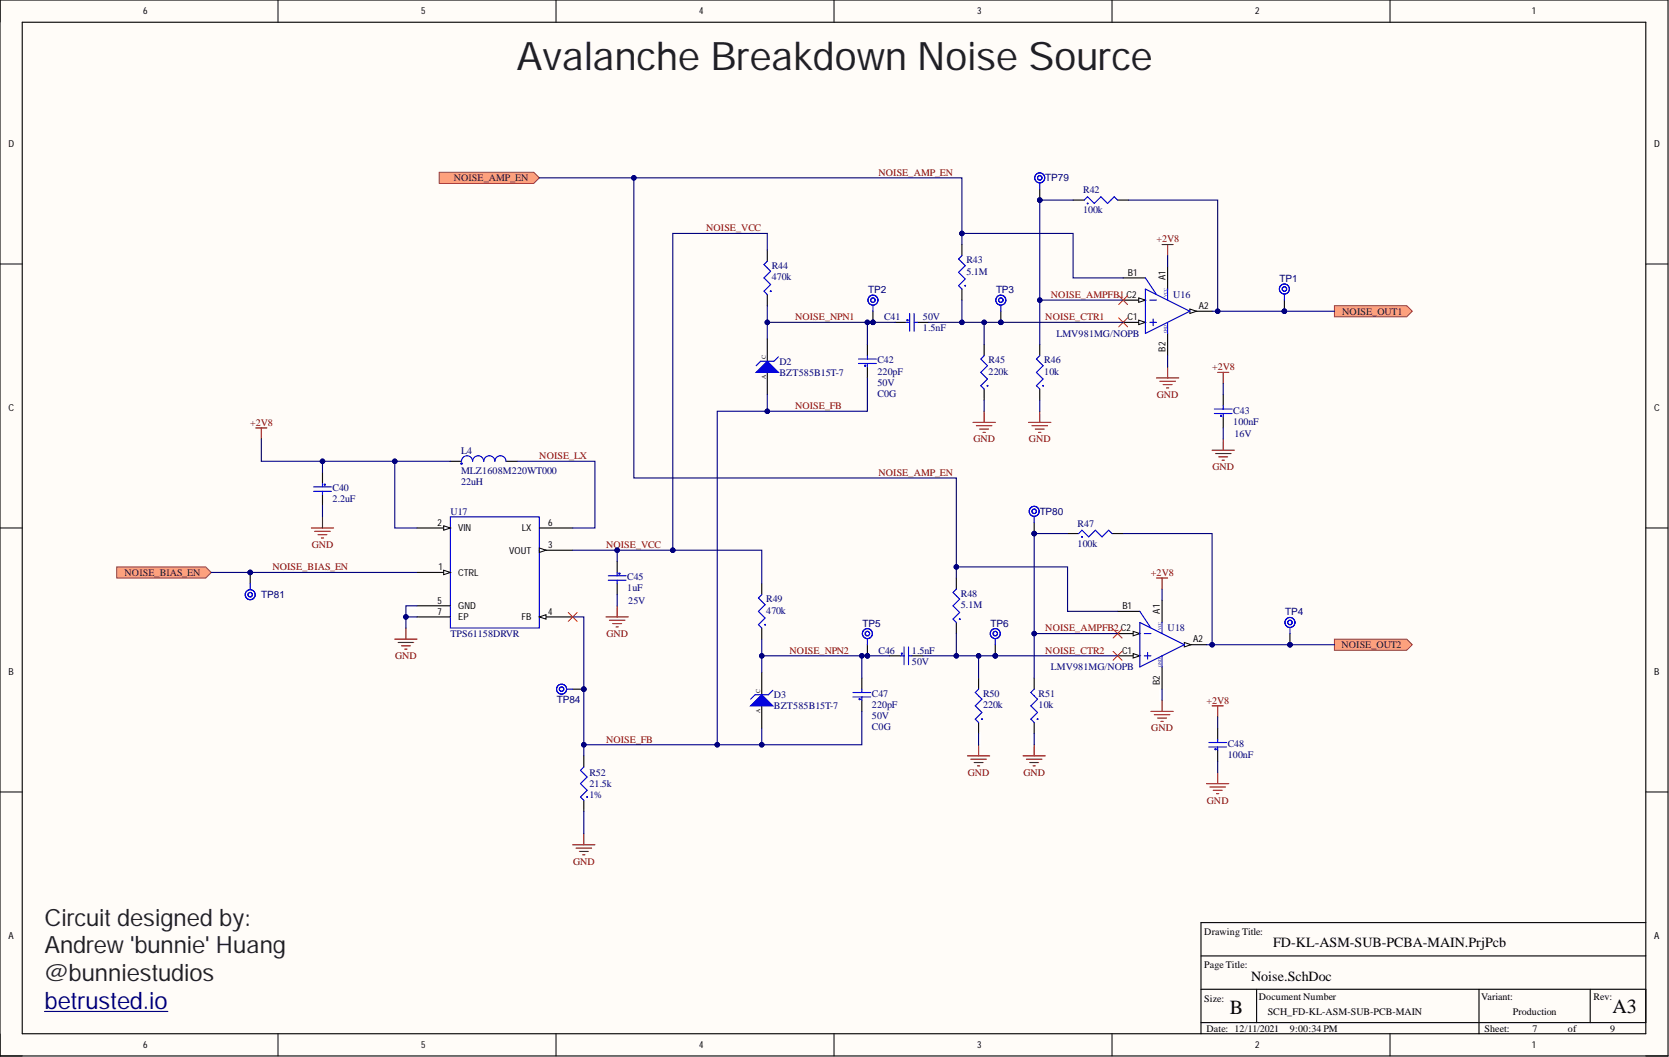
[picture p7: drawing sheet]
<svg xmlns="http://www.w3.org/2000/svg" width="381mm" height="241mm" viewBox="0 0 381 241" stroke-linecap="round" stroke-linejoin="round" font-family="sans-serif">
<defs><g id="words">
<text font-size="9" fill="#1f1f26" x="117.9" y="15.9">Avalanche Breakdown Noise Source</text>
<g font-size="5.4" fill="#1f1f26">
<text x="10.2" y="211.3">Circuit designed by:</text>
<text x="10.2" y="217.6">Andrew 'bunnie' Huang</text>
<text x="10.2" y="224">@bunniestudios</text>
</g>
<text font-size="5.4" fill="#000080" x="10.2" y="230.3">betrusted.io</text>
<g font-size="4.6">
<text x="280.8" y="231.4">B</text>
<text x="368.1" y="231.2">A3</text>
</g>
<g font-size="3.2">
<text x="290.7" y="216.3">FD-KL-ASM-SUB-PCBA-MAIN.PrjPcb</text>
<text x="285.6" y="223.9">Noise.SchDoc</text>
</g>
<g font-size="2.3" fill="#1f1f26">
<text x="103.6" y="41.4">NOISE_AMP_EN</text>
<text x="306.4" y="71.8">NOISE_OUT1</text>
<text x="28.4" y="131.4">NOISE_BIAS_EN</text>
<text x="306.2" y="147.9">NOISE_OUT2</text>
</g>
<g font-size="2.3" fill="#800000">
<text x="200.5" y="40.1">NOISE_AMP_EN</text>
<text x="264" y="55.3">+2V8</text>
<text x="276.7" y="84.5">+2V8</text>
<text x="264.1" y="90.8">GND</text>
<text x="57.1" y="97.2">+2V8</text>
<text x="222.2" y="101">GND</text>
<text x="234.9" y="101">GND</text>
<text x="276.8" y="107.3">GND</text>
<text x="200.5" y="108.6">NOISE_AMP_EN</text>
<text x="71.2" y="125.1">GND</text>
<text x="62.2" y="130.2">NOISE_BIAS_EN</text>
<text x="262.7" y="131.4">+2V8</text>
<text x="138.4" y="145.4">GND</text>
<text x="90.2" y="150.5">GND</text>
<text x="275.4" y="160.6">+2V8</text>
<text x="262.8" y="167">GND</text>
<text x="220.9" y="177.1">GND</text>
<text x="233.6" y="177.1">GND</text>
<text x="275.5" y="183.5">GND</text>
<text x="130.8" y="197.4">GND</text>
</g>
<g font-size="2.3" fill="#000080">
<text x="238.6" y="41.4">TP79</text>
<text x="247.3" y="44.2">R42</text>
<text x="247.3" y="48.7">100k</text>
<text x="176.2" y="63.9">470k</text>
<text x="176.2" y="61.4">R44</text>
<text x="220.6" y="62.7">5.1M</text>
<text x="220.6" y="60.1">R43</text>
<text x="292.1" y="64.4">TP1</text>
<text x="198.2" y="66.9">TP2</text>
<text x="227.4" y="66.9">TP3</text>
<text x="267.8" y="68">U16</text>
<text x="201.8" y="73.1">C41</text>
<text x="210.7" y="75.6">1.5nF</text>
<text x="210.7" y="73.1">50V</text>
<text x="241.2" y="76.9">LMV981MG/NOPB</text>
<text x="178" y="83.2">D2</text>
<text x="200.3" y="83">C42</text>
<text x="225.7" y="83">R45</text>
<text x="238.4" y="83">R46</text>
<text x="178" y="85.8">BZT585B15T-7</text>
<text x="200.3" y="85.5">220pF</text>
<text x="200.3" y="88.1">50V</text>
<text x="225.7" y="85.5">220k</text>
<text x="238.4" y="85.5">10k</text>
<text x="200.3" y="90.6">C0G</text>
<text x="281.5" y="94.4">C43</text>
<text x="281.5" y="96.9">100nF</text>
<text x="281.8" y="99.7">16V</text>
<text x="105.3" y="103.5">L4</text>
<text x="75.9" y="112.2">C40</text>
<text x="105.3" y="110.6">22uH</text>
<text x="105.3" y="108.1">MLZ1608M220WT000</text>
<text x="75.9" y="114.7">2.2uF</text>
<text x="102.8" y="117.5">U17</text>
<text x="237.4" y="117.5">TP80</text>
<text x="246" y="124.8">100k</text>
<text x="246" y="120.3">R47</text>
<text x="59.7" y="136.5">TP81</text>
<text x="143.2" y="135">1uF</text>
<text x="143.2" y="132.5">C45</text>
<text x="143.4" y="137.8">25V</text>
<text x="174.9" y="137.5">R49</text>
<text x="219.3" y="136.3">R48</text>
<text x="174.9" y="140.1">470k</text>
<text x="196.9" y="143">TP5</text>
<text x="219.3" y="138.8">5.1M</text>
<text x="226.1" y="143">TP6</text>
<text x="293.4" y="140.5">TP4</text>
<text x="102.8" y="145.4">TPS61158DRVR</text>
<text x="200.5" y="149.2">C46</text>
<text x="208.2" y="149.2">1.5nF</text>
<text x="266.5" y="144.1">U18</text>
<text x="208.2" y="151.7">50V</text>
<text x="239.9" y="153">LMV981MG/NOPB</text>
<text x="127.1" y="160.5">TP84</text>
<text x="176.7" y="159.4">D3</text>
<text x="176.7" y="161.9">BZT585B15T-7</text>
<text x="199" y="161.6">220pF</text>
<text x="199" y="159.1">C47</text>
<text x="224.4" y="161.6">220k</text>
<text x="224.4" y="159.1">R50</text>
<text x="237.1" y="161.6">10k</text>
<text x="237.1" y="159.1">R51</text>
<text x="199" y="164.2">50V</text>
<text x="199" y="166.7">C0G</text>
<text x="280.3" y="173.1">100nF</text>
<text x="280.3" y="170.5">C48</text>
<text x="134.5" y="179.7">21.5k</text>
<text x="134.5" y="177.1">R52</text>
<text x="134.5" y="182.2">1%</text>
</g>
<g font-size="2.3" fill="#980000">
<text x="161.2" y="52.8">NOISE_VCC</text>
<text x="239.9" y="68">NOISE_AMPFB1 C2</text>
<text x="181.5" y="73.1">NOISE_NPN1</text>
<text x="238.6" y="73.1">NOISE_CTR1</text>
<text x="181.5" y="93.4">NOISE_FB</text>
<text x="123.1" y="104.8">NOISE_LX</text>
<text x="138.4" y="125.1">NOISE_VCC</text>
<text x="180.2" y="149.2">NOISE_NPN2</text>
<text x="238.6" y="149.2">NOISE_CTR2</text>
<text x="238.6" y="144.1">NOISE_AMPFB2 C2</text>
<text x="138.4" y="169.5">NOISE_FB</text>
</g>
<g font-size="2.3">
<text x="274.9" y="213.4">Drawing Title:</text>
<text x="274.9" y="221">Page Title:</text>
<text x="274.9" y="228.6">Size:</text>
<text x="287.4" y="228.4">Document Number</text>
<text x="289.4" y="231.7">SCH_FD-KL-ASM-SUB-PCB-MAIN</text>
<text x="338.1" y="228.4">Variant:</text>
<text x="345.3" y="231.7">Production</text>
<text x="363.8" y="228.4">Rev:</text>
<text x="275.4" y="235.5">Date: 12/11/2021</text>
<text x="294.5" y="235.5">9:00:34 PM</text>
<text x="338.9" y="235.5">Sheet:</text>
<text x="349.8" y="235.5">7</text>
<text x="357.9" y="235.5">of</text>
<text x="367.6" y="235.5">9</text>
</g>
<g font-size="2.2">
<text x="32.7" y="3.3">6</text>
<text x="96.1" y="3.3">5</text>
<text x="159.6" y="3.3">4</text>
<text x="223.1" y="3.3">3</text>
<text x="286.5" y="3.3">2</text>
<text x="349.7" y="3.3">1</text>
<text x="1.9" y="33.5">D</text>
<text x="377.6" y="33.5">D</text>
<text x="257.5" y="62.9">B1</text>
<text x="266" y="63.9" transform="rotate(-90 266 63.9)">A1</text>
<text x="273.7" y="70.5">A2</text>
<text x="257.4" y="73.1">C1</text>
<text x="266" y="80.3" transform="rotate(-90 266 80.3)">B2</text>
<text x="1.9" y="93.7">C</text>
<text x="377.6" y="93.7">C</text>
<text x="99.8" y="120">2</text>
<text x="104.6" y="121.3">VIN</text>
<text x="119.1" y="121.3">LX</text>
<text x="125.1" y="125.1">3</text>
<text x="125.1" y="120">6</text>
<text x="100.1" y="130.2">1</text>
<text x="104.6" y="131.4">CTRL</text>
<text x="116.3" y="126.4">VOUT</text>
<text x="99.8" y="137.8">5</text>
<text x="99.8" y="140.3">7</text>
<text x="104.6" y="139.1">GND</text>
<text x="104.6" y="141.6">EP</text>
<text x="119.1" y="141.6">FB</text>
<text x="125.1" y="140.3">4</text>
<text x="256.2" y="139.1">B1</text>
<text x="264.8" y="140.1" transform="rotate(-90 264.8 140.1)">A1</text>
<text x="256.1" y="149.2">C1</text>
<text x="272.4" y="146.7">A2</text>
<text x="1.9" y="154">B</text>
<text x="377.6" y="154">B</text>
<text x="264.8" y="156.4" transform="rotate(-90 264.8 156.4)">B2</text>
<text x="1.9" y="214.3">A</text>
<text x="377.6" y="214.3">A</text>
<text x="32.7" y="239.3">6</text>
<text x="96.1" y="239.3">5</text>
<text x="159.6" y="239.3">4</text>
<text x="223.1" y="239.3">3</text>
<text x="286.5" y="239.3">2</text>
<text x="349.7" y="239.3">1</text>
</g>
<g font-size="1.4">
<text x="174.8" y="82" transform="rotate(-90 174.8 82)">C</text>
<text x="174.8" y="86.5" transform="rotate(-90 174.8 86.5)">A</text>
<text x="173.6" y="158.1" transform="rotate(-90 173.6 158.1)">C</text>
<text x="173.6" y="162.7" transform="rotate(-90 173.6 162.7)">A</text>
</g>
<g font-size=".9" fill="#00f">
<text x="266.4" y="67.8" transform="rotate(-90 266.4 67.8)">VCC</text>
<text x="266.4" y="76.1" transform="rotate(-90 266.4 76.1)">GND</text>
<text x="265.1" y="143.9" transform="rotate(-90 265.1 143.9)">VCC</text>
<text x="265.1" y="152.3" transform="rotate(-90 265.1 152.3)">GND</text>
</g>
</g></defs>
<g fill="#fffcf8">
<path d="M0 0h380.8v241.1h-380.8z" fill-rule="evenodd"/>
<path d="M5.1 5.1h370.6v230.9h-370.6z" fill-rule="evenodd"/>
</g>
<g fill="none" stroke="#000" stroke-width=".23">
<path d="M0 0v5.1M63.5 0v5.1M126.9 0v5.1M190.4 0v5.1M253.9 0v5.1M317.3 0v5.1M0 60.3h5.1M375.7 60.3h5.1M0 120.5h5.1M375.7 120.5h5.1M0 180.8h5.1M375.7 180.8h5.1"/>
<path d="M0 236v5.1h5.1M63.5 236v5.1M126.9 236v5.1M190.4 236v5.1M253.9 236v5.1M317.3 236v5.1M375.7 241.1h5.1"/>
</g>
<g fill="none" stroke="#fff" stroke-width="1.3">
<path d="M224.7 91.4v2.5M237.4 91.4v2.5M266.5 81.2v2.5M279.2 97.7v2.5M73.6 115.5v2.5M95.2 138.3h-2.5v5.1M140.9 135.8v2.5M92.7 140.8h2.5M265.3 157.3v2.6M223.4 167.5v2.5M236.1 167.5v2.5M278 173.8v2.6"/>
<path d="M133.3 185.2v5.1"/>
</g>
<path d="M0 0h380.8v241.1h-380.8zM5.1 5.1h370.6v230.9h-370.6zM274.2 218.2h101.5M375.7 210.6h-101.5v25.4M274.2 233.5h101.5M274.2 225.8h101.5M286.9 225.8v7.7M337.6 225.8v10.2M363 225.8v7.7" fill="none" stroke="#000" stroke-width=".25"/>
<path d="M90.1 145.9h5.1M90.9 146.7h3.5M91.6 147.4h2.1M92.4 148.2h.5M92.7 143.4v2.5" fill="none" stroke="#800000" stroke-width=".25"/>
<path d="M26.7 129.4h20.3l1.2 1.3-1.2 1.3h-20.3z" fill-rule="evenodd" fill="#ffa07a"/>
<path d="M26.7 129.4h20.3l1.2 1.3-1.2 1.3h-20.3z" fill="none" stroke="#8b3f38" stroke-width=".23"/>
<path d="M58.4 97.7h2.5M59.7 97.7v2.5M73.6 118v2.5M71.1 120.5h5.1M71.8 121.3h3.6M72.6 122.1h2M73.4 122.8h.5" fill="none" stroke="#800000" stroke-width=".25"/>
<path d="M102.8 118h20.3v25.4h-20.3z" fill="none" stroke="#00f" stroke-width=".25"/>
<path d="M95.2 130.7h7.6" fill="none" stroke="#000" stroke-width=".25"/>
<path d="M101.3 130.2l1.5 .5-1.5 .5z" fill="#f8fcff"/>
<path d="M101.3 130.2l1.5 .5-1.5 .5z" fill="none" stroke="#000" stroke-width=".23"/>
<path d="M95.2 120.5h7.6" fill="none" stroke="#000" stroke-width=".25"/>
<path d="M101.3 120l1.5 .5-1.5 .5z" fill="#f8fcff"/>
<path d="M101.3 120l1.5 .5-1.5 .5z" fill="none" stroke="#000" stroke-width=".23"/>
<path d="M123.1 125.6h7.6" fill="none" stroke="#000" stroke-width=".25"/>
<path d="M123.1 125.1l1.5 .5-1.5 .5z" fill="#f8fcff"/>
<path d="M123.1 125.1l1.5 .5-1.5 .5z" fill="none" stroke="#000" stroke-width=".23"/>
<path d="M123.1 140.8h7.6" fill="none" stroke="#000" stroke-width=".25"/>
<path d="M123.1 140.8l1.5-.5v1z" fill="#f8fcff"/>
<path d="M123.1 140.8l1.5-.5v1z" fill="none" stroke="#000" stroke-width=".23"/>
<g fill="none" stroke="#000" stroke-width=".25">
<path d="M102.8 105.3h2.5M115.5 105.3h2.5M95.2 138.3h7.6M123.1 120.5h7.6M140.9 128.1v2.6M140.9 133.2v2.6M173.9 133.2v2.6M95.2 140.8h7.6M173.9 143.4v2.5M173.9 153.5v5.1M196.7 154.8v2.5M196.7 159.9v2.5"/>
<path d="M203.1 149.7h2.5M208.2 149.7h2.5M223.4 154.8v2.5M133.3 172.6v2.5M173.9 161.1v5.1M223.4 164.9v2.6M133.3 182.7v2.5"/>
</g>
<g fill="none" stroke="#00f" stroke-width=".25">
<path d="M105.3 105.3a1.27 1.27 0 0 1 1.3-1.3 1.27 1.27 0 0 1 1.3 1.3 1.27 1.27 0 0 1 1.3-1.3 1.27 1.27 0 0 1 1.2 1.3 1.27 1.27 0 0 1 1.3-1.3 1.27 1.27 0 0 1 1.3 1.3 1.27 1.27 0 0 1 1.2-1.3 1.27 1.27 0 0 1 1.3 1.3M138.9 132.5h4M138.9 131.4h4M140.9 130.7v.7M140.9 132.5v.7M173.9 135.8l-.8 .7 1.6 1.5-1.6 1.6 1.6 1.5-1.6 1.5 .8 .8M174.6 142.6l.1 .1zM194.7 158.1h4.1M194.7 159.1h4.1M196.2 159.5l.1 .2zM196.7 157.3v.8M196.7 159.1v.8"/>
<path d="M205.6 149.7h.8M205.8 149.1l.2 .2zM206.4 147.7v4M207.4 147.7v4M207.4 149.7h.8M223.4 157.3l-.8 .8 1.6 1.5-1.6 1.5 1.6 1.6-1.6 1.5 .8 .7M133.3 175.1l-.8 .8 1.5 1.5-1.5 1.5 1.5 1.5-1.5 1.5 .8 .8M224.1 164.1l.1 .1zM134 181.9l.1 .1z"/>
<circle cx="105.4" cy="105.8" r=".11"/>
<circle cx="141.4" cy="130.9" r=".1"/>
</g>
<g fill="none" stroke="#800000" stroke-width=".25">
<path d="M140.9 138.3v2.5M138.4 140.8h5M139.1 141.6h3.6M139.9 142.4h2M140.6 143.1h.5M220.9 172.6h5M221.6 173.3h3.6M222.4 174.1h2M223.1 174.8h.5M223.4 170v2.6M130.7 192.9h5.1M131.5 193.6h3.5"/>
<path d="M132.3 194.4h2M133 195.1h.5M133.3 190.3v2.6"/>
</g>
<path d="M171.4 161.1l2.5-2.5 2.5 2.5z" fill="#00f"/>
<path d="M176.4 157.6l-1 1h-3l-1 1M171.4 161.1l2.5-2.5 2.5 2.5z" fill="none" stroke="#00f" stroke-width=".25"/>
<path d="M255.1 149.7h5.1M265.3 152.3v5" fill="none" stroke="#000" stroke-width=".25"/>
<path d="M258.7 149.2l1.5 .5-1.5 .5z" fill="#f8fcff"/>
<path d="M258.7 149.2l1.5 .5-1.5 .5z" fill="none" stroke="#000" stroke-width=".23"/>
<path d="M255.1 144.6h5.1" fill="none" stroke="#000" stroke-width=".25"/>
<path d="M258.7 144.1l1.5 .5-1.5 .5z" fill="#f8fcff"/>
<path d="M258.7 144.1l1.5 .5-1.5 .5z" fill="none" stroke="#000" stroke-width=".23"/>
<path d="M265.3 137v5.1M270.4 147.2h5" fill="none" stroke="#000" stroke-width=".25"/>
<path d="M270.4 146.7l1.5 .5-1.5 .5z" fill="#f8fcff"/>
<path d="M270.4 146.7l1.5 .5-1.5 .5z" fill="none" stroke="#000" stroke-width=".23"/>
<g fill="none" stroke="#000" stroke-width=".25">
<path d="M175.2 57.1v2.5M175.2 67.2v2.6M175.2 77.4v5.1M198 78.7v2.5M204.4 73.6h2.5M209.4 73.6h2.6M224.7 78.7v2.5M175.2 85v5.1M198 83.7v2.6M224.7 88.8v2.6M218.3 132v2.5M243.7 121.8h2.5"/>
<path d="M253.9 121.8h2.5M255.1 139.6h5.1M218.3 142.1v2.5M236.1 154.8v2.5M236.1 164.9v2.6M278 166.2v2.5M278 171.3v2.5"/>
</g>
<g fill="none" stroke="#00f" stroke-width=".25">
<path d="M175.2 59.6l-.8 .8 1.5 1.5-1.5 1.5 1.5 1.6-1.5 1.5 .8 .7M175.9 66.4l.1 .1zM206.9 73.6h.8M207.1 73l.1 .2zM207.7 71.6v4M208.7 71.6v4M208.7 73.6h.7M196 82h4M196 83h4M197.4 83.4l.2 .2zM198 81.2v.8M198 83v.7"/>
<path d="M224.7 81.2l-.8 .8 1.5 1.5-1.5 1.5 1.5 1.5-1.5 1.6 .8 .7M225.4 88l.1 .1zM218.3 134.5l-.7 .8 1.5 1.5-1.5 1.5 1.5 1.5-1.5 1.5 .7 .8M246.2 121.8l.8-.8 1.5 1.6 1.5-1.6 1.6 1.6 1.5-1.6 .8 .8M247 122.5v.1zM260.2 139.6l2.5 3.8M219 141.3l.1 .1zM236.1 157.3l-.8 .8 1.5 1.5-1.5 1.5 1.5 1.6-1.5 1.5 .8 .7M260.2 142.1l10.2 5.1-10.2 5.1zM261.2 144.6h1.5M261.2 149.7h1.5M262 149v1.5"/>
<path d="M265.3 142.1v2.5M265.3 149.7v2.6M236.8 164.1l.1 .1zM275.9 169.5h4.1M275.9 170.5h4.1M277.4 171l.1 .1zM278 168.7v.8M278 170.5v.8"/>
</g>
<g fill="none" stroke="#800000" stroke-width=".25">
<path d="M222.1 96.4h5.1M222.9 97.2h3.5M223.6 98h2.1M224.4 98.7h.5M224.7 93.9v2.5M264 132h2.5M265.3 132v2.5M265.3 159.9v2.5M233.5 172.6h5.1M234.3 173.3h3.6M235.1 174.1h2M235.8 174.8h.5"/>
<path d="M236.1 170v2.6M262.7 162.4h5.1M263.5 163.2h3.6M264.3 163.9h2M265 164.7h.5M275.4 178.9h5.1M276.2 179.7h3.5M276.7 161.1h2.5M278 161.1v2.6M278 176.4v2.5M277 180.4h2M277.7 181.2h.5"/>
</g>
<path d="M172.6 85l2.6-2.5 2.5 2.5z" fill="#00f"/>
<path d="M172.6 85l2.6-2.5 2.5 2.5zM177.7 81.5l-1 1h-3.1l-1 1" fill="none" stroke="#00f" stroke-width=".25"/>
<path d="M256.4 73.6h5.1M266.5 76.1v5.1" fill="none" stroke="#000" stroke-width=".25"/>
<path d="M259.9 73.1l1.6 .5-1.6 .5z" fill="#f8fcff"/>
<path d="M259.9 73.1l1.6 .5-1.6 .5z" fill="none" stroke="#000" stroke-width=".23"/>
<path d="M256.4 68.5h5.1" fill="none" stroke="#000" stroke-width=".25"/>
<path d="M259.9 68l1.6 .5-1.6 .5z" fill="#f8fcff"/>
<path d="M259.9 68l1.6 .5-1.6 .5z" fill="none" stroke="#000" stroke-width=".23"/>
<path d="M266.5 60.9v5.1M271.6 71.1h5.1" fill="none" stroke="#000" stroke-width=".25"/>
<path d="M271.6 70.5l1.5 .6-1.5 .5z" fill="#f8fcff"/>
<path d="M271.6 70.5l1.5 .6-1.5 .5z" fill="none" stroke="#000" stroke-width=".23"/>
<path d="M219.6 55.8v2.6M245 45.7h2.5M255.1 45.7h2.6M219.6 66v2.5M237.4 78.7v2.5M256.4 63.4h5.1M237.4 88.8v2.6M279.2 90.1v2.5M279.2 95.2v2.5" fill="none" stroke="#000" stroke-width=".25"/>
<g fill="none" stroke="#00f" stroke-width=".25">
<path d="M219.6 58.4l-.8 .7 1.5 1.5-1.5 1.6 1.5 1.5-1.5 1.5 .8 .8M247.5 45.7l.8-.8 1.5 1.5 1.5-1.5 1.5 1.5 1.6-1.5 .7 .8M248.2 46.4l.1 .1zM220.3 65.2l.1 .1zM261.5 66l10.1 5.1-10.1 5zM261.5 63.4l2.5 3.8M262.5 68.5h1.5M262.5 73.6h1.5M263.2 72.8v1.6M266.5 66v2.5M266.5 73.6v2.5M237.4 81.2l-.8 .8 1.5 1.5-1.5 1.5 1.5 1.5-1.5 1.6 .8 .7"/>
<path d="M238.1 88l.1 .1zM277.2 93.4h4.1M277.2 94.4h4.1M278.7 94.8l.1 .2zM279.2 92.6v.8M279.2 94.4v.8"/>
</g>
<g fill="none" stroke="#800000" stroke-width=".25">
<path d="M265.3 55.8h2.5M266.5 55.8v2.6M234.8 96.4h5.1M235.6 97.2h3.5M236.3 98h2.1M237.1 98.7h.5M237.4 93.9v2.5M264 86.3h5.1M264.8 87h3.5M265.5 87.8h2.1M266.3 88.6h.5M266.5 83.7v2.6"/>
<path d="M278 85h2.5M279.2 85v2.5M276.7 102.8h5.1M277.5 103.5h3.5M278.2 104.3h2.1M279 105.1h.5M279.2 100.2v2.6"/>
</g>
<path d="M100.3 39.3h21.5l1.3 1.3-1.3 1.3h-21.5z" fill-rule="evenodd" fill="#ffa07a"/>
<path d="M100.3 39.3h21.5l1.3 1.3-1.3 1.3h-21.5z" fill="none" stroke="#8b3f38" stroke-width=".23"/>
<path d="M304.6 69.8h16.5l1.3 1.3-1.3 1.2h-16.5z" fill-rule="evenodd" fill="#ffa07a"/>
<path d="M304.6 69.8h16.5l1.3 1.3-1.3 1.2h-16.5z" fill="none" stroke="#8b3f38" stroke-width=".23"/>
<path d="M304.6 145.9h16.5l1.3 1.3-1.3 1.2h-16.5z" fill-rule="evenodd" fill="#ffa07a"/>
<path d="M304.6 145.9h16.5l1.3 1.3-1.3 1.2h-16.5z" fill="none" stroke="#8b3f38" stroke-width=".23"/>
<path d="M255.4 72.6l2 2M255.4 67.5l2 2M257.4 72.6l-2 2M257.4 67.5l-2 2M129.7 139.8l2 2M131.7 139.8l-2 2M254.1 148.7l2 2M254.1 143.6l2 2.1M256.1 148.7l-2 2M256.1 143.6l-2 2.1" fill="none" stroke="#f00" stroke-width=".23"/>
<circle cx="294.5" cy="147.2" r=".51" fill="#000080"/>
<circle cx="294.5" cy="147.2" r=".51" fill="none" stroke="#000080" stroke-width=".23"/>
<path d="M294.5 144.6v2.6" fill="none" stroke="#000" stroke-width=".25"/>
<circle cx="294.5" cy="147.2" r=".51" fill="#000080"/>
<circle cx="294.5" cy="147.2" r=".51" fill="none" stroke="#000080" stroke-width=".23"/>
<g fill="none" stroke="#00f" stroke-width=".25">
<path d="M294.5 143.4v1.2"/>
<circle cx="294.5" cy="142.1" r="1.14"/>
<circle cx="294.5" cy="142.1" r=".51"/>
</g>
<circle cx="293.2" cy="71.1" r=".51" fill="#000080"/>
<circle cx="293.2" cy="71.1" r=".51" fill="none" stroke="#000080" stroke-width=".23"/>
<path d="M293.2 68.5v2.6" fill="none" stroke="#000" stroke-width=".25"/>
<circle cx="293.2" cy="71.1" r=".51" fill="#000080"/>
<circle cx="293.2" cy="71.1" r=".51" fill="none" stroke="#000080" stroke-width=".23"/>
<g fill="none" stroke="#00f" stroke-width=".25">
<path d="M293.2 67.2v1.3"/>
<circle cx="293.2" cy="66" r="1.14"/>
<circle cx="293.2" cy="66" r=".51"/>
</g>
<circle cx="227.2" cy="149.7" r=".51" fill="#000080"/>
<circle cx="227.2" cy="149.7" r=".51" fill="none" stroke="#000080" stroke-width=".23"/>
<path d="M227.2 147.2v2.5" fill="none" stroke="#000" stroke-width=".25"/>
<circle cx="227.2" cy="149.7" r=".51" fill="#000080"/>
<circle cx="227.2" cy="149.7" r=".51" fill="none" stroke="#000080" stroke-width=".23"/>
<g fill="none" stroke="#00f" stroke-width=".25">
<path d="M227.2 145.9v1.3"/>
<circle cx="227.2" cy="144.6" r="1.14"/>
<circle cx="227.2" cy="144.6" r=".51"/>
</g>
<circle cx="228.5" cy="73.6" r=".51" fill="#000080"/>
<circle cx="228.5" cy="73.6" r=".51" fill="none" stroke="#000080" stroke-width=".23"/>
<path d="M228.5 71.1v2.5" fill="none" stroke="#000" stroke-width=".25"/>
<circle cx="228.5" cy="73.6" r=".51" fill="#000080"/>
<circle cx="228.5" cy="73.6" r=".51" fill="none" stroke="#000080" stroke-width=".23"/>
<g fill="none" stroke="#00f" stroke-width=".25">
<path d="M228.5 69.8v1.3"/>
<circle cx="228.5" cy="68.5" r="1.14"/>
<circle cx="228.5" cy="68.5" r=".51"/>
</g>
<circle cx="198" cy="149.7" r=".51" fill="#000080"/>
<circle cx="198" cy="149.7" r=".51" fill="none" stroke="#000080" stroke-width=".23"/>
<path d="M198 147.2v2.5" fill="none" stroke="#000" stroke-width=".25"/>
<circle cx="198" cy="149.7" r=".51" fill="#000080"/>
<circle cx="198" cy="149.7" r=".51" fill="none" stroke="#000080" stroke-width=".23"/>
<g fill="none" stroke="#00f" stroke-width=".25">
<path d="M198 145.9v1.3"/>
<circle cx="198" cy="144.6" r="1.14"/>
<circle cx="198" cy="144.6" r=".51"/>
</g>
<circle cx="199.3" cy="73.6" r=".51" fill="#000080"/>
<circle cx="199.3" cy="73.6" r=".51" fill="none" stroke="#000080" stroke-width=".23"/>
<path d="M199.3 71.1v2.5" fill="none" stroke="#000" stroke-width=".25"/>
<circle cx="199.3" cy="73.6" r=".51" fill="#000080"/>
<circle cx="199.3" cy="73.6" r=".51" fill="none" stroke="#000080" stroke-width=".23"/>
<g fill="none" stroke="#00f" stroke-width=".25">
<path d="M199.3 69.8v1.3M71.6 112.2h4M71.6 111.1h4M73.6 110.4v.7M73.6 112.2v.7"/>
<circle cx="199.3" cy="68.5" r="1.14"/>
<circle cx="199.3" cy="68.5" r=".51"/>
<circle cx="74.1" cy="110.6" r=".1"/>
</g>
<path d="M73.6 107.8v2.6M73.6 112.9v2.6" fill="none" stroke="#000" stroke-width=".25"/>
<path d="M279.2 87.5v2.6M48.2 130.7h47M10.2 230.9h28.1" fill="none" stroke="#000080" stroke-width=".25"/>
<circle cx="57.1" cy="130.7" r=".51" fill="#000080"/>
<circle cx="57.1" cy="130.7" r=".51" fill="none" stroke="#000080" stroke-width=".23"/>
<path d="M59.7 100.2v5.1h13.9" fill="none" stroke="#000080" stroke-width=".25"/>
<circle cx="73.6" cy="105.3" r=".51" fill="#000080"/>
<circle cx="73.6" cy="105.3" r=".51" fill="none" stroke="#000080" stroke-width=".23"/>
<path d="M73.6 107.8v-2.5h16.5v15.2h5.1" fill="none" stroke="#000080" stroke-width=".25"/>
<circle cx="73.6" cy="105.3" r=".51" fill="#000080"/>
<circle cx="73.6" cy="105.3" r=".51" fill="none" stroke="#000080" stroke-width=".23"/>
<circle cx="90.1" cy="105.3" r=".51" fill="#000080"/>
<circle cx="90.1" cy="105.3" r=".51" fill="none" stroke="#000080" stroke-width=".23"/>
<path d="M90.1 105.3h12.7" fill="none" stroke="#000080" stroke-width=".25"/>
<circle cx="90.1" cy="105.3" r=".51" fill="#000080"/>
<circle cx="90.1" cy="105.3" r=".51" fill="none" stroke="#000080" stroke-width=".23"/>
<path d="M92.7 140.8h2.5" fill="none" stroke="#000080" stroke-width=".25"/>
<circle cx="92.7" cy="140.8" r=".51" fill="#000080"/>
<circle cx="92.7" cy="140.8" r=".51" fill="none" stroke="#000080" stroke-width=".23"/>
<path d="M95.2 138.3h-2.5v5.1" fill="none" stroke="#000080" stroke-width=".25"/>
<circle cx="92.7" cy="140.8" r=".51" fill="#000080"/>
<circle cx="92.7" cy="140.8" r=".51" fill="none" stroke="#000080" stroke-width=".23"/>
<path d="M118 105.3h17.8v15.2h-5.1M130.7 140.8h2.6v31.8" fill="none" stroke="#000080" stroke-width=".25"/>
<circle cx="133.3" cy="157.3" r=".51" fill="#000080"/>
<circle cx="133.3" cy="157.3" r=".51" fill="none" stroke="#000080" stroke-width=".23"/>
<circle cx="133.3" cy="170" r=".51" fill="#000080"/>
<circle cx="133.3" cy="170" r=".51" fill="none" stroke="#000080" stroke-width=".23"/>
<path d="M130.7 125.6h43.2v7.6" fill="none" stroke="#000080" stroke-width=".25"/>
<circle cx="140.9" cy="125.6" r=".51" fill="#000080"/>
<circle cx="140.9" cy="125.6" r=".51" fill="none" stroke="#000080" stroke-width=".23"/>
<circle cx="153.6" cy="125.6" r=".51" fill="#000080"/>
<circle cx="153.6" cy="125.6" r=".51" fill="none" stroke="#000080" stroke-width=".23"/>
<path d="M196.7 162.4v7.6h-63.4" fill="none" stroke="#000080" stroke-width=".25"/>
<circle cx="173.9" cy="170" r=".51" fill="#000080"/>
<circle cx="173.9" cy="170" r=".51" fill="none" stroke="#000080" stroke-width=".23"/>
<circle cx="163.7" cy="170" r=".51" fill="#000080"/>
<circle cx="163.7" cy="170" r=".51" fill="none" stroke="#000080" stroke-width=".23"/>
<circle cx="133.3" cy="170" r=".51" fill="#000080"/>
<circle cx="133.3" cy="170" r=".51" fill="none" stroke="#000080" stroke-width=".23"/>
<path d="M175.2 57.1v-3.8h-21.6v72.3" fill="none" stroke="#000080" stroke-width=".25"/>
<circle cx="153.6" cy="125.6" r=".51" fill="#000080"/>
<circle cx="153.6" cy="125.6" r=".51" fill="none" stroke="#000080" stroke-width=".23"/>
<path d="M175.2 93.9h-11.5v76.1" fill="none" stroke="#000080" stroke-width=".25"/>
<circle cx="175.2" cy="93.9" r=".51" fill="#000080"/>
<circle cx="175.2" cy="93.9" r=".51" fill="none" stroke="#000080" stroke-width=".23"/>
<circle cx="163.7" cy="170" r=".51" fill="#000080"/>
<circle cx="163.7" cy="170" r=".51" fill="none" stroke="#000080" stroke-width=".23"/>
<path d="M173.9 145.9v3.8h29.2" fill="none" stroke="#000080" stroke-width=".25"/>
<circle cx="173.9" cy="149.7" r=".51" fill="#000080"/>
<circle cx="173.9" cy="149.7" r=".51" fill="none" stroke="#000080" stroke-width=".23"/>
<circle cx="196.7" cy="149.7" r=".51" fill="#000080"/>
<circle cx="196.7" cy="149.7" r=".51" fill="none" stroke="#000080" stroke-width=".23"/>
<circle cx="198" cy="149.7" r=".51" fill="#000080"/>
<circle cx="198" cy="149.7" r=".51" fill="none" stroke="#000080" stroke-width=".23"/>
<path d="M198 86.3v7.6h-22.8v-3.8" fill="none" stroke="#000080" stroke-width=".25"/>
<circle cx="175.2" cy="93.9" r=".51" fill="#000080"/>
<circle cx="175.2" cy="93.9" r=".51" fill="none" stroke="#000080" stroke-width=".23"/>
<path d="M175.2 69.8v3.8h29.2" fill="none" stroke="#000080" stroke-width=".25"/>
<circle cx="175.2" cy="73.6" r=".51" fill="#000080"/>
<circle cx="175.2" cy="73.6" r=".51" fill="none" stroke="#000080" stroke-width=".23"/>
<circle cx="198" cy="73.6" r=".51" fill="#000080"/>
<circle cx="198" cy="73.6" r=".51" fill="none" stroke="#000080" stroke-width=".23"/>
<circle cx="199.3" cy="73.6" r=".51" fill="#000080"/>
<circle cx="199.3" cy="73.6" r=".51" fill="none" stroke="#000080" stroke-width=".23"/>
<path d="M144.7 40.6v68.5h73.6v20.3" fill="none" stroke="#000080" stroke-width=".25"/>
<circle cx="218.3" cy="129.4" r=".51" fill="#000080"/>
<circle cx="218.3" cy="129.4" r=".51" fill="none" stroke="#000080" stroke-width=".23"/>
<circle cx="144.7" cy="40.6" r=".51" fill="#000080"/>
<circle cx="144.7" cy="40.6" r=".51" fill="none" stroke="#000080" stroke-width=".23"/>
<path d="M123.1 40.6h96.5v12.7" fill="none" stroke="#000080" stroke-width=".25"/>
<circle cx="219.6" cy="53.3" r=".51" fill="#000080"/>
<circle cx="219.6" cy="53.3" r=".51" fill="none" stroke="#000080" stroke-width=".23"/>
<circle cx="144.7" cy="40.6" r=".51" fill="#000080"/>
<circle cx="144.7" cy="40.6" r=".51" fill="none" stroke="#000080" stroke-width=".23"/>
<path d="M210.7 149.7h44.4" fill="none" stroke="#000080" stroke-width=".25"/>
<circle cx="218.3" cy="149.7" r=".51" fill="#000080"/>
<circle cx="218.3" cy="149.7" r=".51" fill="none" stroke="#000080" stroke-width=".23"/>
<circle cx="223.4" cy="149.7" r=".51" fill="#000080"/>
<circle cx="223.4" cy="149.7" r=".51" fill="none" stroke="#000080" stroke-width=".23"/>
<circle cx="227.2" cy="149.7" r=".51" fill="#000080"/>
<circle cx="227.2" cy="149.7" r=".51" fill="none" stroke="#000080" stroke-width=".23"/>
<path d="M212 73.6h44.4" fill="none" stroke="#000080" stroke-width=".25"/>
<circle cx="219.6" cy="73.6" r=".51" fill="#000080"/>
<circle cx="219.6" cy="73.6" r=".51" fill="none" stroke="#000080" stroke-width=".23"/>
<circle cx="224.7" cy="73.6" r=".51" fill="#000080"/>
<circle cx="224.7" cy="73.6" r=".51" fill="none" stroke="#000080" stroke-width=".23"/>
<circle cx="228.5" cy="73.6" r=".51" fill="#000080"/>
<circle cx="228.5" cy="73.6" r=".51" fill="none" stroke="#000080" stroke-width=".23"/>
<path d="M218.3 132v-2.6h25.4v10.2h11.4" fill="none" stroke="#000080" stroke-width=".25"/>
<circle cx="218.3" cy="129.4" r=".51" fill="#000080"/>
<circle cx="218.3" cy="129.4" r=".51" fill="none" stroke="#000080" stroke-width=".23"/>
<path d="M219.6 55.8v-2.5h25.4v10.1h11.4" fill="none" stroke="#000080" stroke-width=".25"/>
<circle cx="219.6" cy="53.3" r=".51" fill="#000080"/>
<circle cx="219.6" cy="53.3" r=".51" fill="none" stroke="#000080" stroke-width=".23"/>
<path d="M255.1 144.6h-19v10.2" fill="none" stroke="#000080" stroke-width=".25"/>
<circle cx="236.1" cy="144.6" r=".51" fill="#000080"/>
<circle cx="236.1" cy="144.6" r=".51" fill="none" stroke="#000080" stroke-width=".23"/>
<path d="M243.7 121.8h-7.6v22.8" fill="none" stroke="#000080" stroke-width=".25"/>
<circle cx="236.1" cy="144.6" r=".51" fill="#000080"/>
<circle cx="236.1" cy="144.6" r=".51" fill="none" stroke="#000080" stroke-width=".23"/>
<circle cx="236.1" cy="121.8" r=".51" fill="#000080"/>
<circle cx="236.1" cy="121.8" r=".51" fill="none" stroke="#000080" stroke-width=".23"/>
<path d="M256.4 68.5h-19v10.2" fill="none" stroke="#000080" stroke-width=".25"/>
<circle cx="237.4" cy="68.5" r=".51" fill="#000080"/>
<circle cx="237.4" cy="68.5" r=".51" fill="none" stroke="#000080" stroke-width=".23"/>
<path d="M245 45.7h-7.6v22.8" fill="none" stroke="#000080" stroke-width=".25"/>
<circle cx="237.4" cy="68.5" r=".51" fill="#000080"/>
<circle cx="237.4" cy="68.5" r=".51" fill="none" stroke="#000080" stroke-width=".23"/>
<circle cx="237.4" cy="45.7" r=".51" fill="#000080"/>
<circle cx="237.4" cy="45.7" r=".51" fill="none" stroke="#000080" stroke-width=".23"/>
<path d="M256.4 121.8h20.3v25.4h27.9" fill="none" stroke="#000080" stroke-width=".25"/>
<circle cx="276.7" cy="147.2" r=".51" fill="#000080"/>
<circle cx="276.7" cy="147.2" r=".51" fill="none" stroke="#000080" stroke-width=".23"/>
<circle cx="294.5" cy="147.2" r=".51" fill="#000080"/>
<circle cx="294.5" cy="147.2" r=".51" fill="none" stroke="#000080" stroke-width=".23"/>
<path d="M257.7 45.7h20.3v25.4h26.6" fill="none" stroke="#000080" stroke-width=".25"/>
<circle cx="278" cy="71.1" r=".51" fill="#000080"/>
<circle cx="278" cy="71.1" r=".51" fill="none" stroke="#000080" stroke-width=".23"/>
<circle cx="293.2" cy="71.1" r=".51" fill="#000080"/>
<circle cx="293.2" cy="71.1" r=".51" fill="none" stroke="#000080" stroke-width=".23"/>
<path d="M275.4 147.2h1.3" fill="none" stroke="#000080" stroke-width=".25"/>
<circle cx="276.7" cy="147.2" r=".51" fill="#000080"/>
<circle cx="276.7" cy="147.2" r=".51" fill="none" stroke="#000080" stroke-width=".23"/>
<path d="M276.7 71.1h1.3" fill="none" stroke="#000080" stroke-width=".25"/>
<circle cx="278" cy="71.1" r=".51" fill="#000080"/>
<circle cx="278" cy="71.1" r=".51" fill="none" stroke="#000080" stroke-width=".23"/>
<path d="M73.6 115.5v2.5M140.9 125.6v2.5M140.9 135.8v2.5M133.3 185.2v5.1" fill="none" stroke="#000080" stroke-width=".25"/>
<circle cx="140.9" cy="125.6" r=".51" fill="#000080"/>
<circle cx="140.9" cy="125.6" r=".51" fill="none" stroke="#000080" stroke-width=".23"/>
<path d="M173.9 166.2v3.8" fill="none" stroke="#000080" stroke-width=".25"/>
<circle cx="173.9" cy="170" r=".51" fill="#000080"/>
<circle cx="173.9" cy="170" r=".51" fill="none" stroke="#000080" stroke-width=".23"/>
<path d="M173.9 149.7v3.8" fill="none" stroke="#000080" stroke-width=".25"/>
<circle cx="173.9" cy="149.7" r=".51" fill="#000080"/>
<circle cx="173.9" cy="149.7" r=".51" fill="none" stroke="#000080" stroke-width=".23"/>
<path d="M175.2 73.6v3.8" fill="none" stroke="#000080" stroke-width=".25"/>
<circle cx="175.2" cy="73.6" r=".51" fill="#000080"/>
<circle cx="175.2" cy="73.6" r=".51" fill="none" stroke="#000080" stroke-width=".23"/>
<path d="M196.7 149.7v5.1" fill="none" stroke="#000080" stroke-width=".25"/>
<circle cx="196.7" cy="149.7" r=".51" fill="#000080"/>
<circle cx="196.7" cy="149.7" r=".51" fill="none" stroke="#000080" stroke-width=".23"/>
<path d="M198 73.6v5.1" fill="none" stroke="#000080" stroke-width=".25"/>
<circle cx="198" cy="73.6" r=".51" fill="#000080"/>
<circle cx="198" cy="73.6" r=".51" fill="none" stroke="#000080" stroke-width=".23"/>
<path d="M218.3 144.6v5.1" fill="none" stroke="#000080" stroke-width=".25"/>
<circle cx="218.3" cy="149.7" r=".51" fill="#000080"/>
<circle cx="218.3" cy="149.7" r=".51" fill="none" stroke="#000080" stroke-width=".23"/>
<path d="M219.6 68.5v5.1" fill="none" stroke="#000080" stroke-width=".25"/>
<circle cx="219.6" cy="73.6" r=".51" fill="#000080"/>
<circle cx="219.6" cy="73.6" r=".51" fill="none" stroke="#000080" stroke-width=".23"/>
<path d="M223.4 149.7v5.1M223.4 167.5v2.5" fill="none" stroke="#000080" stroke-width=".25"/>
<circle cx="223.4" cy="149.7" r=".51" fill="#000080"/>
<circle cx="223.4" cy="149.7" r=".51" fill="none" stroke="#000080" stroke-width=".23"/>
<path d="M224.7 73.6v5.1M224.7 91.4v2.5" fill="none" stroke="#000080" stroke-width=".25"/>
<circle cx="224.7" cy="73.6" r=".51" fill="#000080"/>
<circle cx="224.7" cy="73.6" r=".51" fill="none" stroke="#000080" stroke-width=".23"/>
<path d="M266.5 58.4v2.5M237.4 91.4v2.5M266.5 81.2v2.5M279.2 97.7v2.5M265.3 134.5v2.5M265.3 157.3v2.6M236.1 167.5v2.5M278 163.7v2.5M278 173.8v2.6" fill="none" stroke="#000080" stroke-width=".25"/>
<circle cx="57.1" cy="130.7" r=".51" fill="#000080"/>
<circle cx="57.1" cy="130.7" r=".51" fill="none" stroke="#000080" stroke-width=".23"/>
<path d="M57.1 130.7v2.5" fill="none" stroke="#000" stroke-width=".25"/>
<circle cx="57.1" cy="130.7" r=".51" fill="#000080"/>
<circle cx="57.1" cy="130.7" r=".51" fill="none" stroke="#000080" stroke-width=".23"/>
<g fill="none" stroke="#00f" stroke-width=".25">
<path d="M57.1 133.2v1.3"/>
<circle cx="57.1" cy="135.8" r=".51"/>
<circle cx="57.1" cy="135.8" r="1.14"/>
</g>
<circle cx="237.4" cy="45.7" r=".51" fill="#000080"/>
<circle cx="237.4" cy="45.7" r=".51" fill="none" stroke="#000080" stroke-width=".23"/>
<path d="M237.4 43.1v2.6" fill="none" stroke="#000" stroke-width=".25"/>
<circle cx="237.4" cy="45.7" r=".51" fill="#000080"/>
<circle cx="237.4" cy="45.7" r=".51" fill="none" stroke="#000080" stroke-width=".23"/>
<g fill="none" stroke="#00f" stroke-width=".25">
<path d="M237.4 41.9v1.2"/>
<circle cx="237.4" cy="40.6" r="1.14"/>
<circle cx="237.4" cy="40.6" r=".51"/>
</g>
<circle cx="236.1" cy="121.8" r=".51" fill="#000080"/>
<circle cx="236.1" cy="121.8" r=".51" fill="none" stroke="#000080" stroke-width=".23"/>
<path d="M236.1 119.3v2.5" fill="none" stroke="#000" stroke-width=".25"/>
<circle cx="236.1" cy="121.8" r=".51" fill="#000080"/>
<circle cx="236.1" cy="121.8" r=".51" fill="none" stroke="#000080" stroke-width=".23"/>
<g fill="none" stroke="#00f" stroke-width=".25">
<path d="M236.1 118v1.3"/>
<circle cx="236.1" cy="116.7" r="1.14"/>
<circle cx="236.1" cy="116.7" r=".51"/>
</g>
<circle cx="133.3" cy="157.3" r=".51" fill="#000080"/>
<circle cx="133.3" cy="157.3" r=".51" fill="none" stroke="#000080" stroke-width=".23"/>
<path d="M130.7 157.3h2.6" fill="none" stroke="#000" stroke-width=".25"/>
<circle cx="133.3" cy="157.3" r=".51" fill="#000080"/>
<circle cx="133.3" cy="157.3" r=".51" fill="none" stroke="#000080" stroke-width=".23"/>
<g fill="none" stroke="#00f" stroke-width=".25">
<path d="M129.5 157.3h1.2"/>
<circle cx="128.2" cy="157.3" r=".51"/>
<circle cx="128.2" cy="157.3" r="1.14"/>
</g>
<use href="#words"/>
</svg>
